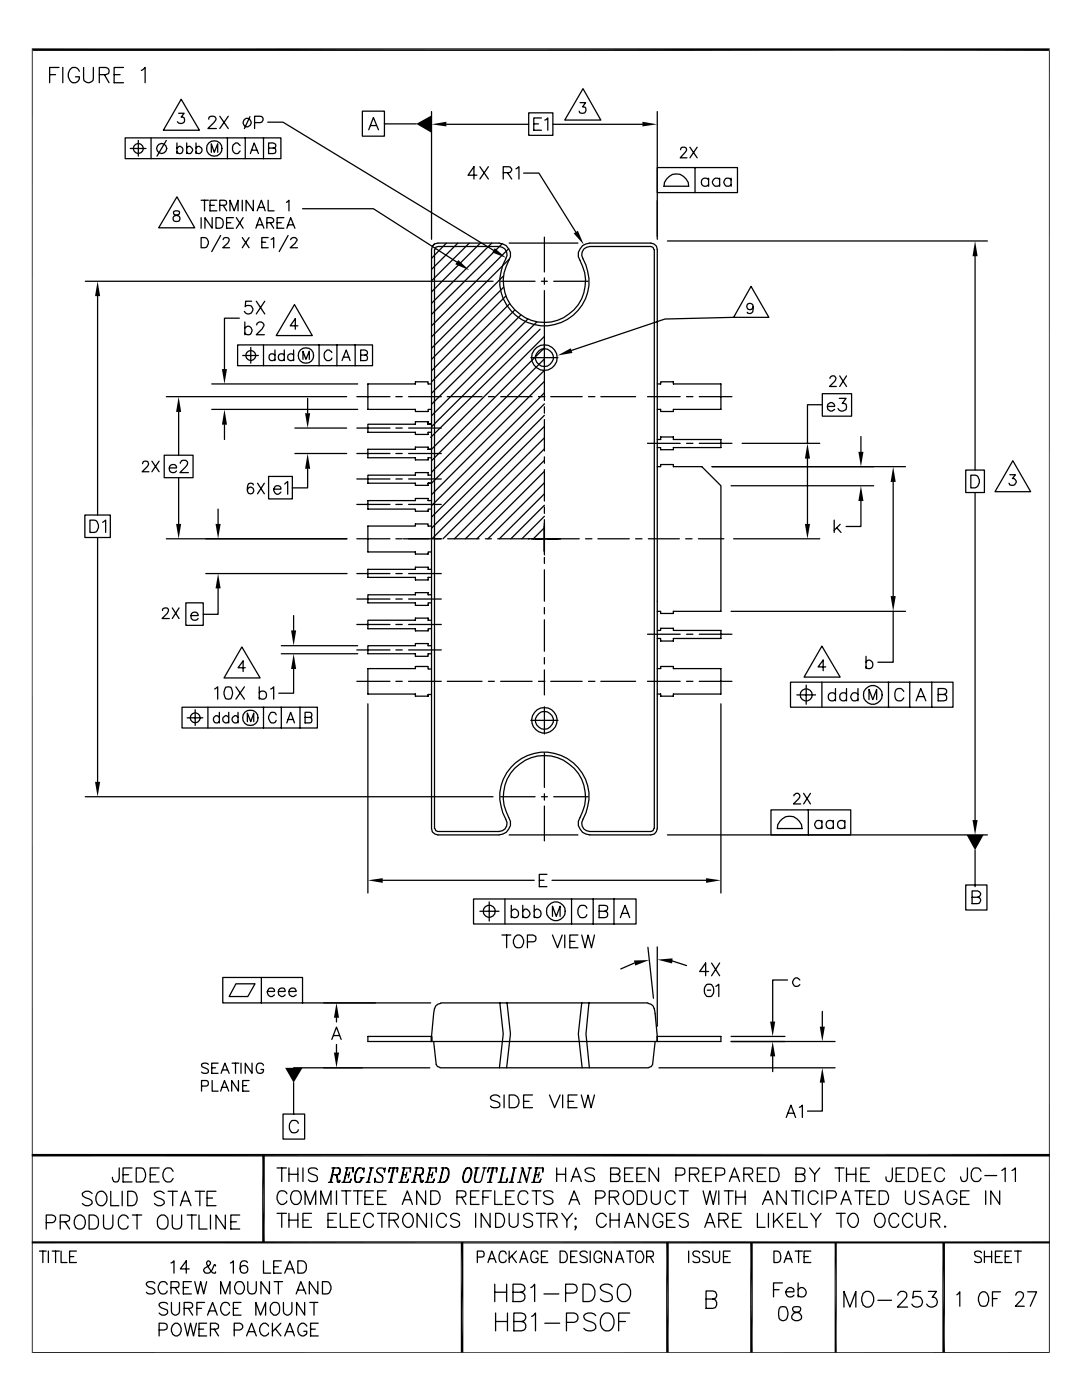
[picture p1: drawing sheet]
<svg xmlns="http://www.w3.org/2000/svg" width="216mm" height="279mm" viewBox="0 0 216 279" stroke-linecap="round" stroke-linejoin="round" font-family="sans-serif">
<g fill="none" stroke="#000" stroke-width=".25">
<path d="M9.9 14.9h1.2M11.8 13.5h-1.9v3M12.5 13.5v3M15.8 14.2a1.05 1.05 0 0 0-1-.8 1.05 1.05 0 0 0-1 .8 1.79 1.79 0 0 0 .7 2.3 1.07 1.07 0 0 0 1.3-1.2h-.7M16.7 13.5v2.2a.98 .98 0 0 0 1 .8 .98 .98 0 0 0 .9-.8v-2.2M19.8 14.9h1.3l.4-.2a.7 .7 0 0 0 0-1.1l-.4-.1h-1.3v3M20.8 14.9l1 1.6M22.8 14.9h1.2M24.6 13.5h-1.8v3h1.8M28.2 14.1l.8-.6v3M36.2 19.8l3.6 6.2h-7.2zM116.3 17.7l3.6 6.3h-7.2z"/>
<path d="M25 27.5h31v4.2h-31zM26 29.6h3.1M27.6 28v3.2M30.1 27.5v4.2M33.2 28l-1.9 3.2M35.3 39.3l3.6 6.2h-7.2zM35.3 29.5a.66 .66 0 0 1 1-.1 .66 .66 0 0 1 0 1 .66 .66 0 0 1-1-.1M35.3 28.5v2.1M35.6 22.6h1.1l-.5 .8a.67 .67 0 0 1 .6 .8 .67 .67 0 0 1-.9 .4l-.5-.3M37.3 29.5l.3-.3a.85 .85 0 0 1 .8 .9l-.5 .5h-.5l-.1-.3M37.3 28.5v2.1M39.1 29.5l.2-.1a.66 .66 0 0 1 .9 .2 .66 .66 0 0 1-.2 .9 .66 .66 0 0 1-.9-.2"/>
<path d="M39.1 28.5v2.1M40.1 40h1.5M40.8 40v2.1M41.7 23.8v-.4a.89 .89 0 0 1 1.4 .2v.3l-.4 .6-1.2 1.2h1.7M42.2 30.4v-1.7l.6 1.7 .6-1.7v1.7M43.3 40h-1.4v2.1h1.4M43.9 23.2l1.7 2.5M45.4 27.5v4.2M45.6 23.2l-1.7 2.5M47.9 29l-.5-.5a1.1 1.1 0 0 0-1 .8 1.1 1.1 0 0 0 .4 1.3h.2a.77 .77 0 0 0 .9-.5M48.3 40v2.1M48.9 27.5v4.2"/>
<path d="M49.9 23.3l-1.1 2.4M50 30.6l.7-2.1 .9 2.1M50.3 30h.9M50.5 40v2.1l-1.4-2.1v2.1M50.8 24.5h1.1a.64 .64 0 0 0 .6-.7 .64 .64 0 0 0-.6-.6h-1.1v2.5M52.6 27.5v4.2M53.4 24.4h3.1l42 25.6M53.5 40v2.1h1.2M53.6 29.5h1.3l.1-.5-.5-.5h-.9v2.1h.9l.4-.1v-.8l-.4-.2M72.3 22.2h4.4v5h-4.4zM73.6 25.9l.9-2.4 1 2.4M73.9 25.1h1.2"/>
<path d="M76.7 24.7h6.4M86.1 22.3v25.5M89.1 24.8h16.4M95.2 35h-1.8l1.2-1.7v2.4M95.8 33.3l1.7 2.4M97.5 33.3l-1.7 2.4M100.4 34.5h1.1a.59 .59 0 0 0 .6-.6 .59 .59 0 0 0-.6-.6h-1.1v2.4M101.3 34.5l.8 1.2M103 33.7l.5-.4v2.4M104.5 34.5h3l7.4 11.8M105.5 22.5h4.8v4.5h-4.8zM106.5 24.7h.9"/>
<path d="M108 23.5h-1.5v2.5h1.5M108.7 24l.6-.5v2.5M110.3 24.8h17.9M115.7 20.5h1.1l-.6 .8a.67 .67 0 0 1 .7 .8 .67 .67 0 0 1-.9 .5l-.3-.1-.1-.3M131.1 22.3v25.5M131.1 33.4h16.1v5h-16.1zM132.4 37.2h5a2.46 2.46 0 0 0-2.4-2.5 2.46 2.46 0 0 0-2.5 2.5M135.8 29.9l.2-.4 .6-.1a.47 .47 0 0 1 .4 .3 .47 .47 0 0 1-.1 .4l-1.2 1.4h1.4M137.7 29.4l1.4 2.1M138.7 33.4v5M139.1 29.4l-1.4 2.1M141.4 35.9a.8 .8 0 0 0-1.2-.1 .8 .8 0 0 0 0 1.2 .8 .8 0 0 0 1.2-.2"/>
<path d="M141.4 35.6v1.6M143.6 35.9a.8 .8 0 0 0-1.2-.1 .8 .8 0 0 0 0 1.2 .8 .8 0 0 0 1.2-.2M143.6 35.6v1.6M145.9 35.9a.8 .8 0 0 0-1.2-.1 .8 .8 0 0 0 0 1.2 .8 .8 0 0 0 1.2-.2M145.9 35.6v1.6M17 56.1h81.4M19.5 59.1v43.7M34.7 42.2v.6l.6 .2a.6 .6 0 0 1 .6 .8 .7 .7 0 0 1-.8 .4 .7 .7 0 0 1-.6-.8l.3-.3 .9-.3 .1-.5a.9 .9 0 0 0-1.1-.1zM40.1 47.4h.7a1.05 1.05 0 0 1 .8 1 1.05 1.05 0 0 1-.8 1h-.7zM40.1 43.4v2.2M41.9 41h.9M42.3 43.4v2.2l-1.4-2.2v2.2"/>
<path d="M43.1 43.4h.8a1.2 1.2 0 0 1 .2 2.1l-1 .1zM43.9 41l1.1-.1 .2-.3-.1-.5-.4-.1h-.8v2.1M44 47l-1.8 3.2M44.5 47.8a.6 .6 0 0 1 .7-.4 .6 .6 0 0 1 .5 .6l-.2 .5-1.1 .9h1.4M44.5 41l.7 1.1M45.2 44.4h.9M45.9 42.1v-2.1l.8 2.1 .8-2.1v2.1M46.6 43.4h-1.4v2.2h1.4M47.2 43.4l1.3 2.2M48.3 47.4l1.4 2M48.5 43.4l-1.3 2.2M49.7 47.4l-1.4 2"/>
<path d="M51.1 45.6l.7-2.2 .9 2.2M51.3 42.1l.9-2.1 .7 2.1M51.3 44.9h1M51.6 41.4h1.1M52.2 48.3h.8M53.3 44.4h1.1l.2-.3-.1-.4-.4-.3h-.8v2.2M53.5 47.4h-1.3v2h1.3M53.9 44.4l.7 1.2M54.1 47.8l.5-.4v2M55.3 44.4h.8M56.6 43.4h-1.3v2.2h1.3M57.1 40.4l.6-.4v2.1"/>
<path d="M57.2 45.6l.8-2.2 .8 2.2M57.5 44.9h1M57.5 47l-1.8 3.2M58 47.8a.73 .73 0 0 1 1.3 0 3 3 0 0 1-1.4 1.6h1.5M60.4 41.7h14.1l16.7 10.6M86.7 48.7l.7-.2h12.2a2.33 2.33 0 0 1 1.9 3.5 8.2 8.2 0 0 0 7.1 12.3 8.2 8.2 0 0 0 7.1-12.3 2.33 2.33 0 0 1 2-3.5h12.2l.6 .2 .5 .4 .1 .7v115.6l-.1 .5-.4 .6-.7 .1h-12.2a2.33 2.33 0 0 1-2-3.4 8.2 8.2 0 0 0-7.1-12.4 8.2 8.2 0 0 0-7.1 12.4 2.33 2.33 0 0 1-1.9 3.4h-12.2l-.6-.1-.5-.5-.2-.6v-115.6l.2-.6zM86.7 48.7l-.4 .4M86.7 49.8v115.6M86.8 49.8l.2-.4 .4-.2h12.2a1.59 1.59 0 0 1 1.3 2.4 8.9 8.9 0 0 0 7.7 13.4 8.9 8.9 0 0 0 7.7-13.4 1.6 1.6 0 0 1 1.4-2.4h12.2l.4 .2 .2 .4M89.1 48.5l-3 3.1M91.4 48.5l-5.3 5.3M93.6 48.5l-7.5 7.5"/>
<path d="M95.8 48.5l-9.7 9.8M98.1 48.5l-12 12M99.9 56.1h6.9M100.2 48.6l-14.1 14.1M100.4 55.1l-14.3 14.4M100.5 57.3l-14.4 14.4M100.9 59.1l-14.8 14.9M101.5 49.6l-15.4 15.4M101.6 48.5h13.7M101.7 51.6l-15.6 15.6M108 56.1h1.2M108.6 47.3v7"/>
<path d="M108.6 55.5v1.2M108.6 58v6.9M110.5 56.1h6.8M130.6 49.8v115.6M133.2 48.1h63.8M149.9 57.2l3.5 6.1h-7zM194.6 51.1v42.7M33.2 79.2h36M42.2 76.6h29.2M47.4 68.8h26.9v4.2h-26.9zM47.8 63.5h-3v10.2M48.4 71h3.2"/>
<path d="M48.9 65.4l.5-.3a.84 .84 0 0 1 .9 1 .84 .84 0 0 1-1.2 .6l-.2-.2M48.9 64.3v2.5M50 69.3v3.2M50.2 60.1h-1.2l-.1 1.1a.88 .88 0 0 1 1.4 .1 .88 .88 0 0 1-.3 1.3 .88 .88 0 0 1-1.2-.5M51.1 60.1l1.7 2.6M51.2 64.9a.72 .72 0 0 1 .8-.7 .72 .72 0 0 1 .7 .8l-.4 .6-1.2 1.2h1.6M52.6 68.8v4.2M52.8 60.1l-1.7 2.6M54.9 70.9a.67 .67 0 0 0-1-.1 .67 .67 0 0 0 0 1 .67 .67 0 0 0 1-.1M54.9 69.8v2.2M56.7 70.9a.67 .67 0 0 0-1-.1 .67 .67 0 0 0 0 1 .67 .67 0 0 0 1-.1M56.7 69.8v2.2"/>
<path d="M58.6 70.9a.67 .67 0 0 0-1-.1 .67 .67 0 0 0 0 1 .67 .67 0 0 0 1-.1M58.6 69.8v2.2M58.8 60.8l3.5 6.2h-7.2zM59.4 65h-1.5l1-1.4v2.1M60.5 71.7v-1.6l.5 1.6 .7-1.6v1.6M61.4 79.5v3M63.7 68.8v4.2M66.2 70.4l-.5-.6h-.4a1.24 1.24 0 0 0-.2 2.1 .74 .74 0 0 0 1.1-.4M67.2 68.8v4.2M68.2 72l.9-2.2 .7 2.2M68.6 71.3h1M70.9 68.8v4.2"/>
<path d="M71.2 79.2h6.6M72 70.9l1.2-.1 .1-.4-.1-.4-.4-.2h-.8v2.2l1.2-.1a.6 .6 0 0 0 .1-.6 .6 .6 0 0 0-.5-.4M79 79.2h1.3M81.5 79.2h6.6M86.1 76.6h-.7v-.4h-2.5v.4h-9.5v5.1h9.5v.4h2.5v-.4h.7M89.2 79.2h7M97.5 79.2h1.1M99.9 79.2h6.3M101.7 60.6l-15.6 15.6M102.7 61.9l-16.6 16.6M103.9 62.9l-17.8 17.8M105.3 63.7l-19.2 19.3"/>
<path d="M105.9 71.4h5.4M107.1 64.3l-21 20.9M107.4 79.2h1.3M107.8 65.7l-21.9 21.6M108.6 73.9l-22.5 22.5h-.7v.5h-2.5v-.5h-9.5v-1.6h9.5v-.5h2.5v.5M108.6 67.1l-22.5 22.6h-.7v-.5h-2.5v.5h-9.5v1.7h9.5v.4h2.5v-.4M108.6 69.4l-22.5 22.5M108.6 71.6l-22.5 22.6M108.6 76.1l-22.5 22.6M108.6 78.4l-22.5 22.5M108.6 65v14.9M109.9 79.2h6.3"/>
<path d="M117.4 79.2h1.3M119.9 79.2h6.9M129.2 79.2h6.5M131.1 76.6h.7v-.4h2.6v.4h9.4v5.1h-9.4v.4h-2.6v-.4h-.7M137 79.2h1.3M139.5 79.2h6.5M146.4 63.3l-13.7 .4-18.7 6.2M150.3 61.2a.64 .64 0 0 1-.9 .5 .64 .64 0 0 1-.2-1 .64 .64 0 0 1 1 .1 1.76 1.76 0 0 1-.3 1.7 .64 .64 0 0 1-.8-.2M164.1 78.6h5.8v4.5h-5.8zM165.6 75.5l.4-.5h.5l.2 .3a.66 .66 0 0 1-.2 .8l-1 1h1.4M167.5 79.5h1.3l-.7 1 .6 .1a.87 .87 0 0 1-.2 1.3 .87 .87 0 0 1-1.3-.4M167.6 75l1.3 2.1"/>
<path d="M168.9 75l-1.3 2.1M28.4 92.5a.62 .62 0 0 1 .6-.5 .62 .62 0 0 1 .6 .5l-.2 .6-1 1h1.3M30.3 92l1.4 2.1M31.7 92l-1.4 2.1M32.8 90.8h5.7v4.5h-5.7zM33.8 93.4h1.4a.77 .77 0 0 0-1.1-.6 .77 .77 0 0 0-.2 1.2 .82 .82 0 0 0 1.3 0M35.6 82.2v8.6M35.6 95.3v9.3M36 92.5l.2-.6h.8a.62 .62 0 0 1 .3 .9l-1.4 1.5h1.7M42.2 81.7h29.2M44.8 84.8v2.9M50.5 96.8a.65 .65 0 0 0-.9-.3 1.97 1.97 0 0 0 0 2 .66 .66 0 0 0 .9-.2 .66 .66 0 0 0-.1-.9 .66 .66 0 0 0-1 .1v.4"/>
<path d="M51.4 96.4l1.3 2.2M52.7 96.4l-1.3 2.2M53.6 95.1h4.7v4.5h-4.7zM54.6 97.6h1.4a.75 .75 0 0 0-1-.6 .75 .75 0 0 0-.2 1.2 .67 .67 0 0 0 .6 .5 .67 .67 0 0 0 .6-.5M56.8 96.6l.6-.5v2.5M58.8 85.4h10.4M58.8 90.5h10.4M61.4 93.6v3.8h-3.1M71.2 85.4h6.6M71.2 90.5h6.6M71.2 95.6h6.6M79 85.4h1.3"/>
<path d="M79 90.5h1.3M79 95.6h1.3M81.5 85.4h6.6M81.5 90.5h6.6M81.5 95.6h6.6M85.4 94.8h.7zM85.4 91.4h.7zM85.4 84.7h.7zM85.4 84.7v-.5h-2.5v.5h-9.5v1.6h9.5v.4h2.5v-.4h.7M86.1 99.9h-.7v-.4h-2.5v.4h-9.5v1.7h9.5v.4h2.5v-.4h.7M108.6 80.6l-22.5 22.6M108.6 82.9l-22.5 22.5"/>
<path d="M108.6 85.1l-22.4 22.4M108.6 87.4l-20.2 20.1M108.6 89.6l-17.9 17.9M108.6 91.9l-15.7 15.6M108.6 94.1l-13.4 13.4M108.6 96.4l-11.2 11.1M108.6 98.6l-8.9 8.9M108.6 81.2v1.3M108.6 83.7v6.3M108.6 91.2v1.3M108.6 93.7v6.3M129.2 88.5h6.5"/>
<path d="M131.1 93.1h.7v-.4h2.6v.4h5.6l3.8 3.8v25.1h-9.4v.4h-2.6v-.4h-.7M131.1 87.7h.7v-.5h2.6v.5h9.4v1.6h-9.4v.4h-2.6v-.4h-.7M137 88.5h1.3M139.5 88.5h6.5M142.1 93.1h38.6M145.9 96.9h28.4M148.1 88.5h15.5M161.1 91.5v13.1M164.1 80.8h-3v7.7M165.1 81.1h1.4v-.2a.82 .82 0 0 0-.8-.6 1.01 1.01 0 0 0-.5 1.4l.5 .3h.3l.5-.3M171.8 100v5.1h-3M171.8 87.1v3.1"/>
<path d="M178.2 96.2v22.8M192.7 93.8h3.7v4.5h-3.7zM193.7 94.8h.9a1.35 1.35 0 0 1 .9 1.3 1.35 1.35 0 0 1-.9 1.3h-.9zM194.6 98.3v65.4M201.5 94.7h1.1l-.6 .8a.72 .72 0 0 1 .8 .8l-.4 .5a.78 .78 0 0 1-1.1-.4M202.1 91.9l3.6 6.2h-7.2zM16.9 102.8h5.1v4.5h-5.1zM17.9 103.8h.9a1.3 1.3 0 0 1 .9 1.2 1.3 1.3 0 0 1-.9 1.3h-.9zM19.5 107.3v48.7M20.5 104.2l.6-.4v2.5M33.2 107.5h36.1M41.1 114.5h28.2"/>
<path d="M43.5 117.4v5.2h-2.9M43.5 101.6v3M71.2 107.5h6.6M71.2 114.5h6.6M71.2 100.7h6.6M71.2 119.5h6.6M79 107.5h1.3M79 114.5h1.3M79 100.7h1.3M79 119.5h1.3M80.5 107.5h7.6M81.5 114.5h6.6"/>
<path d="M81.5 100.7h6.6M81.5 119.5h6.6M86.1 105h-.7v-.4h-2.5v.4h-9.5v5.2h9.5v.4h2.5v-.4h.7M86.1 118.7h-.7v-.4h-2.5v.4h-9.5v1.6h9.5v.5h2.5v-.5h.7M86.1 113.6h-.7v-.4h-2.5v.4h-9.5v1.6h9.5v.5h2.5v-.5h.7M89.3 107.5h6.3M96.9 107.5h1.1M99.3 107.5h16.3M108.6 104.4v6.3zM108.6 100.8l-6.7 6.7M108.6 103l-4.5 4.5M108.6 105.3l-2.2 2.2"/>
<path d="M108.6 101.2v1.2M108.6 103.7v6.5M108.6 111.3v1.1M108.6 113.7v6.3M116.8 107.5h1.3M119.3 107.5h6.3M126.8 107.5h1.3M129.4 107.5h6.2M136.8 107.5h1.3M139.4 107.5h5M146.4 107.5h17.2M166.5 103.8v2.5"/>
<path d="M167 105.3l.8 1M167.6 104.6l-1.1 1.2M32.4 121.8v-.1a.72 .72 0 0 1 1-.3l.2 .5-.2 .5-1.1 1h1.5M34.4 121.3l1.3 2.1M35.7 121.3l-1.3 2.1M37.1 120.3h3.5v4.5h-3.5zM38.1 122.9h1.4a.77 .77 0 0 0-1-.7 .77 .77 0 0 0-.3 1.2 .82 .82 0 0 0 1.3 0M42.8 137.5l.6-.4v2.4M45 137.2h1.1a2.04 2.04 0 0 1 0 2.2h-1.1a2.04 2.04 0 0 1 0-2.2zM47.1 137.1l1.7 2.4M48.3 129.1l3.6 6.2h-7.2zM48.8 137.1l-1.7 2.4"/>
<path d="M48.9 133.3h-1.4l1-1.4v2.1M51.7 138.3a.8 .8 0 0 1 1.2-.2 .8 .8 0 0 1 0 1.2 .8 .8 0 0 1-1.2-.1M51.7 137.1v2.4M54 137.5l.6-.4v2.4M56.1 128.9h15.3M56.1 130.5h15.3M58.6 133.5v4.8h-3M58.6 122.9v2.9M71.2 136h6.6M71.2 129.7h6.6M71.2 124.6h6.6M79 136h1.3"/>
<path d="M79 129.7h1.3M79 124.6h1.3M81.5 136h6.6M81.5 129.7h6.6M81.5 124.6h6.6M85.4 133.4v-.4h-2.5v.4h-9.5v5.1h9.5v.4h2.5v-.3h.7M85.4 133.5h.7M86.1 123.8h-.7v-.4h-2.5v.4h-9.5v1.7h9.5v.4h2.5v-.4h.7M86.1 128.9h-.7v-.5h-2.5v.5h-9.5v1.6h9.5v.5h2.5v-.5h.7M89.2 136h7M97.5 136h1.1M99.9 136h6.3"/>
<path d="M107.4 136h1.3M108.6 121.2v1.3M108.6 123.7v6.3M108.6 131.2v1.3M108.6 133.7v5M109.9 136h6.3M117.4 136h1.3M119.9 136h6.9M129.2 136h6.5M129.2 126.6h6.5M131.1 125.8h.7v-.4h2.6v.4h9.4v1.6h-9.4v.5h-2.6v-.5h-.7M131.1 133.4h.7v-.4h2.6v.4h9.4v5.1h-9.4v.4h-2.6v-.4h-.7"/>
<path d="M137 136h1.3M137 126.6h1.3M139.5 136h6.5M139.5 126.6h6.5M145.9 122h34.8M157.7 136.1h32.5v5h-32.5zM159 138.7h3.7M160.9 136.7v3.8M164 128.9l3.6 6.2h-7.2zM164 136.1v5M164.8 133.1h-1.6l1.1-1.4v2.2M166.7 138.6a.8 .8 0 0 0-1.2-.1 .8 .8 0 0 0 0 1.2 .8 .8 0 0 0 1.2-.2"/>
<path d="M166.7 137.4v2.5M168.9 138.6a.76 .76 0 0 0-1.1-.1 .76 .76 0 0 0 0 1.1 .76 .76 0 0 0 1.1-.1M168.9 137.4v2.5M171.2 138.6a.8 .8 0 0 0-1.2-.1 .8 .8 0 0 0 0 1.2 .8 .8 0 0 0 1.2-.2M171.2 137.4v2.5M172.8 132.2a.74 .74 0 0 1 1-.4 .74 .74 0 0 1 .4 1 .73 .73 0 0 1-.6 .6 .73 .73 0 0 1-.8-.3M172.8 131v2.4M173.4 139.6v-2l.8 2 .7-2v2M177.3 136.1v5M178.2 122v10.2h-3M180.3 138a.91 .91 0 0 0-1-.6 .91 .91 0 0 0-.7 .9 1.08 1.08 0 0 0 .1 1.2 1.08 1.08 0 0 0 1 .4l.6-.6M181.5 136.1v5"/>
<path d="M182.8 139.9l.9-2.5 1 2.5M183.1 139h1.2M185.9 136.1v5M187.2 138.6h1.1l.5-.3a.59 .59 0 0 0 0-.6 .59 .59 0 0 0-.5-.3h-1.1v2.5h1.1l.5-.2a.74 .74 0 0 0-.2-1l-.3-.1M17 159h81.4M36.3 141.1h27v4.2h-27zM37.3 143.3h3.2M38.9 141.6v3.2M41.5 141.1v4.2M43.8 143.2a.69 .69 0 0 0-1.2 .1 .69 .69 0 0 0 .7 1l.5-.4M43.8 142.2v2.1M45.6 143.2l-.1-.2a.66 .66 0 0 0-.9 .2 .66 .66 0 0 0 .1 .9 .66 .66 0 0 0 .9-.2"/>
<path d="M45.6 142.2v2.1M47.5 143.2l-.3-.4a.72 .72 0 0 0-.9 .8 .72 .72 0 0 0 1 .6l.2-.3M47.5 142.2v2.1M49.4 144v-1.7l.6 1.7 .6-1.7v1.7M52.6 141.1v4.2M55.1 142.7l-.1-.2a.72 .72 0 0 0-1-.3 1.25 1.25 0 0 0 .2 2.1l.7-.1 .2-.4M56.1 141.1v4.2M57.2 144.3l.8-2.1 .8 2.1M57.5 143.6h1M59.9 141.1v4.2M60.9 143.2h.9a.46 .46 0 0 0 .4-.6l-.1-.4h-.3h-.9v2.1h.9a.56 .56 0 0 0 .4-.6 .56 .56 0 0 0-.4-.5M73.4 140.5v37.7"/>
<path d="M99.9 159h6.9M105.9 143.8h5.4M108 159h1.2M108.6 141.1v5.4M108.6 150.3v6.8M108.6 158.4v1.3M110.5 159h6.8M143.8 140.5v37.7M158.4 158.8l.4-.5h.5l.2 .3a.64 .64 0 0 1-.2 .8l-1 1h1.5M160.4 158.3l1.3 2.1M161.7 158.3l-1.3 2.1M76.4 175.7h30.2"/>
<path d="M86.8 165.4l.2 .4 .4 .1h12.2a1.59 1.59 0 0 0 1.3-2.4 8.9 8.9 0 0 1 7.7-13.4 8.9 8.9 0 0 1 7.7 13.4 1.6 1.6 0 0 0 1.4 2.4h12.2l.4-.1 .2-.4M94.5 179.4h32.4v5h-32.4zM100.8 179.4v5M101.6 166.6h13.7M107.6 175.7h.9M108.6 160.9v6.9M109.1 174.5h-1.5v2.5h1.5M110.2 175.7h30.7M114 179.4v5M118.4 179.4v5M122.5 179.4v5M133.2 166.6h63.8"/>
<path d="M153.8 161.6h16v5h-16zM160 165.4a2.46 2.46 0 0 0-2.4-2.5 2.46 2.46 0 0 0-2.5 2.5h5M161.3 161.6v5M164 164.1a.8 .8 0 0 0-1.2-.1 .8 .8 0 0 0 0 1.1 .8 .8 0 0 0 1.2-.1M164 163.7v1.7M166.3 164.1a.8 .8 0 0 0-1.2-.1 .8 .8 0 0 0 0 1.1 .8 .8 0 0 0 1.2-.1M166.3 163.7v1.7M168.6 164.1a.8 .8 0 0 0-1.2-.1 .8 .8 0 0 0 0 1.1 .8 .8 0 0 0 1.2-.1M168.6 163.7v1.7M192.7 176.6h4.2v5h-4.2zM194 179.1h1.1a.74 .74 0 0 0 .6-.8l-.6-.5h-1.1v2.5h1.1a.64 .64 0 0 0 .6-.6 .64 .64 0 0 0-.6-.6M194.6 169.7v7.3"/>
<path d="M44.4 195.1h16v5.1h-16zM47.1 196.3h3.8l-1.5 2.6h-3.7zM52.2 195.1v5.1M53.3 197.9h1.5a.6 .6 0 0 0-.4-.7 .86 .86 0 0 0-1.1 .8 .86 .86 0 0 0 1.1 .9l.4-.4M55.5 197.9h1.4a.6 .6 0 0 0-.8-.7 .87 .87 0 0 0-.5 1.3l.5 .4h.4l.4-.4M57.7 197.9h1.4a.74 .74 0 0 0-.9-.7 .74 .74 0 0 0-.5 .9v.4l.6 .4h.3l.5-.4M95.8 181.9h3.8M97.6 180v3.8M100.2 186.6h1.7M101.1 186.6v2.5M102 181.9a.82 .82 0 0 1 1.5 .1 .82 .82 0 0 1-1 1.1l-.5-.3M102 180.7v2.4"/>
<path d="M102.7 187l.5-.4a1.24 1.24 0 0 1 1.2 .6 1.24 1.24 0 0 1-.1 1.4 .96 .96 0 0 1-1.1 .6 .96 .96 0 0 1-.8-1v-.6zM104.3 181.9l.4-.5a.97 .97 0 0 1 1 1.1 .78 .78 0 0 1-.6 .6 .78 .78 0 0 1-.8-.3M104.3 180.7v2.4M105.2 188h1.1a.68 .68 0 0 0 .6-.4 .68 .68 0 0 0-.1-.7l-.5-.3h-1.1v2.5M106.6 181.9a.74 .74 0 0 1 1-.4 .74 .74 0 0 1 .3 1 .73 .73 0 0 1-.5 .6 .73 .73 0 0 1-.8-.3M106.6 180.7v2.4M110.2 186.6l1.1 2.5 .9-2.5M110.2 182.9v-2.1l.8 2.1 .8-2.1v2.1M112.7 186.6v2.5M113.7 187.9h1M115.3 186.6h-1.6v2.5h1.6M116.1 186.6l.7 2.5 .5-2.5 .7 2.5 .6-2.5"/>
<path d="M117.1 181.3l-.1-.3a1.01 1.01 0 0 0-1.3-.2 1.5 1.5 0 0 0 .3 2.3l.8-.1 .3-.5M119.5 181.9h1.1l.6-.3a.59 .59 0 0 0 0-.6 .59 .59 0 0 0-.6-.3h-1.1v2.4h1.1l.6-.2v-.8l-.6-.2M123.8 183.1l.9-2.4 .9 2.4M124.1 182.3h1.2M126.6 192.2l-2.7 1.2M129.3 189.1l1.1 10.1M131.1 189v15.8M134.1 191.8l2.9 .9M141 196.5l.7-.1a1.42 1.42 0 0 1 0 2.5h-.5a1.5 1.5 0 0 1-.2-2.4zM141.1 197.6h.7M141.4 193.9h-1.8l1.2-1.7v2.5M142 192.2l1.6 2.5"/>
<path d="M142.8 196.8l.6-.4v2.5M143.6 192.2l-1.6 2.5M157.1 195.6h-2.9v8.3M159.6 195.6a.83 .83 0 0 0-1.3-.1 .83 .83 0 0 0 .2 1.3 .85 .85 0 0 0 1.1-.3M40.2 216.7h.9a.56 .56 0 0 0 .5-.5 .56 .56 0 0 0-.5-.6h-.9v2.2M41.6 212.4a.82 .82 0 0 0-1.4 .2l.2 .3 1.1 .5 .1 .6a.94 .94 0 0 1-1.4 0M42.2 213.1h.8M42.3 215.6v2.2h1.2M43.5 212.2h-1.3v2h1.3M44 217.8l.8-2.2 .8 2.2M44.1 214.2l.8-2 .8 2M44.3 217h1"/>
<path d="M44.4 213.5h1M46.3 212.2h1.4M47 212.2v2M47.6 215.6v2.2l-1.4-2.2v2.2M48.1 212.2v2M48.4 216.7h.8M49.7 215.6h-1.3v2.2h1.3M50.3 212.2v2l-1.4-2v2M52.6 212.6a.75 .75 0 0 0-.9-.4 .75 .75 0 0 0-.6 .7l.2 1.1a.71 .71 0 0 0 .8 .2 .71 .71 0 0 0 .5-.8h-.5M58.6 216.1v6.2M58.6 213.1h27.2M60.4 200.2h25.5"/>
<path d="M66.2 207.4l.9-2.4 1 2.4M66.5 206.7h1.2M67.1 203.1v.9M67.1 208.4v1.7M86.5 207.9l.5 4.5 .3 .5 .5 .1M86.7 201.3l-.6 6.6v-1.1v1.1v-1.1h-12.7v1.1h70.4v-1.1h-12.7v1.1l-.5-6.6M87.8 213.1h41.7M88 200.2l-.6 .2-.4 .3-.3 .6M88 200.2h41.3M99.7 218.9a1.19 1.19 0 0 0-1.8 0 .57 .57 0 0 0 .5 .7l.8 .3a.6 .6 0 0 1 .5 .4 .6 .6 0 0 1-.2 .7 1.55 1.55 0 0 1-1.6-.3M99.7 200.2l.7 6.1-.7 6.8M100.6 218.5v2.6"/>
<path d="M101.2 200.2l.7 6.1-.8 6.8M101.6 218.5h1a1.32 1.32 0 0 1 1 1.3 1.32 1.32 0 0 1-1 1.3h-1zM104.5 219.8h1.1M106.3 218.5h-1.8v2.6h1.8M109.6 218.5l1.1 2.6 1.1-2.6M112.3 218.5v2.6M113.4 219.8h1.1M115.1 218.5h-1.7v2.6h1.7M116 218.5l.7 2.6 .6-2.6 .6 2.6 .7-2.6M116.1 200.2l-.7 6.1 .8 6.8M117.5 200.2l-.6 6.1 .7 6.8M129.3 200.2l.6 .2 .4 .3 .3 .6"/>
<path d="M130.7 207.9l-.5 4.5-.2 .5-.5 .1M131.5 213.1h35.1M145.9 206.8h10.7M145.9 207.9h20.7M154.2 210.8v3.1M164.1 216.1v5.6h-3M164.1 201.8v3.1M18.4 238.2a1.26 1.26 0 0 0-2 0 .76 .76 0 0 0 .6 .8 2.04 2.04 0 0 1 1.4 .8v.4a1.26 1.26 0 0 1-2 0M19.6 237.9a1.24 1.24 0 0 1 1.5 .2 1.24 1.24 0 0 1 .2 1.4l-.1 .4a.97 .97 0 0 1-1 .8 .97 .97 0 0 1-.9-.8 1.7 1.7 0 0 1 .3-2zM22.1 237.7v2.9h1.6M23.8 233.1v2.1l-.2 .4a.6 .6 0 0 1-1 0l-.2-.7M24.4 237.7v2.9"/>
<path d="M24.6 234.4h1.1M25.5 237.7h.9a1.55 1.55 0 0 1 1 1.5 1.55 1.55 0 0 1-1 1.4h-.9zM26.3 233.1h-1.7v2.8h1.7M27.2 233.1h.9a1.36 1.36 0 0 1 .9 1.8 1.21 1.21 0 0 1-.9 1h-.9zM30 234.4h1.1M31.7 233.1h-1.7v2.8h1.7M32.8 238.2a1.26 1.26 0 0 0-2 0 .76 .76 0 0 0 .6 .8 2.04 2.04 0 0 1 1.4 .8v.4a1.26 1.26 0 0 1-2 0M33.5 237.7h1.9M34.5 237.7v2.9M34.5 233.8a.97 .97 0 0 0-.9-.7 .97 .97 0 0 0-.9 .7 1.3 1.3 0 0 0-.1 1.5 1.3 1.3 0 0 0 1.5 .5l.4-.6M36.3 239.7h1.4M38.9 237.7h1.9"/>
<path d="M39.9 237.7v2.9M41.3 239.1h1.1M43.1 237.7h-1.8v2.9h1.8M55.3 233.1h1.8M56.2 233.1v2.7M56.5 222.3h4.3v5h-4.3zM57.2 238.3a1.01 1.01 0 0 0-1.1-.6 1.01 1.01 0 0 0-.8 1 1.28 1.28 0 0 0 1.3 1.7l.5-.5 .1-.2M57.7 233.1v2.7M57.7 234.4h1.7M58.3 238a1.04 1.04 0 0 1 1.6 0 1.64 1.64 0 0 1-.5 2.4h-.6a1.74 1.74 0 0 1-.5-2.4zM59.4 233.1v2.7M59.5 224.2l-.1-.3a1.01 1.01 0 0 0-1.2-.2 1.5 1.5 0 0 0 .2 2.4l.8-.1 .3-.5"/>
<path d="M60.5 233.1v2.7M63.3 233.4a1.24 1.24 0 0 0-1.7 0 .64 .64 0 0 0 .5 .9l1 .3a.7 .7 0 0 1 0 1.1 1.35 1.35 0 0 1-1.5-.2M65.5 236h.9M66.2 233.1l1.6 .1a.9 .9 0 0 1-.5 1.2h-.9M66.5 233.1l-.6 2.9M66.6 233.1l-.6 2.9M66.9 234.4l.3 .3 .1 1.2 .3 .1 .2-.5M67.1 237.7v2.7M67.2 234.7l.4 1.2 .2-.2M67.5 233.1l.1 .1a.82 .82 0 0 1-.3 1.2M68.2 237.7h1.8M68.2 236h1.6l.3-.7-.3 .7"/>
<path d="M68.9 233.1h1.6l-.1 .8v-.8M69 234.4h.7M69.1 237.7v2.7M69.3 233.1l-.7 2.9M69.3 233.1l-.6 2.9M69.8 233.9l-.3 1.1M70.5 237.7h1.8M71.4 237.7v2.7M71.8 233.1a2 2 0 0 0-.9 2.2l.1 .4 .3 .3M71.9 235h.7M72.2 235l-.4 .9-.3 .1M72.4 233.3h.2v-.2v.8v-.3a.69 .69 0 0 0-1.1-.4 2.78 2.78 0 0 0-.5 2.7 .93 .93 0 0 0 1.3-.9"/>
<path d="M72.8 238.9h1.1M73.1 236h.7M73.7 233.1h.8M74.1 233.1l-.7 2.9M74.2 233.1l-.7 2.9M74.5 237.7h-1.7v2.7h1.7M75.2 233.8l1 .8a.83 .83 0 0 1-.2 1.4 .83 .83 0 0 1-1.2-.9v.9l.1-.3M75.4 238.9h1M76.6 233.3l.3-.2-.2 .8a.64 .64 0 0 0-.5-.8l-.8 .1-.2 .3v.3l.1 .2 .9 .7 .2 .3M77 237.7h-1.6v2.7h1.6M77.6 236h.7M77.8 233.1l-.2 .8 .1-.8h1.7l-.2 .8v-.8"/>
<path d="M78.5 233.1l-.7 2.9M78.7 233.1l-.7 2.9M79.6 236h1.7l.2-.7-.3 .7M80.3 233.1h1.7l-.1 .8v-.8M80.4 234.4h.6M80.6 233.1l-.7 2.9M80.7 233.1l-.6 2.9M80.7 239.4h1.3M81.2 233.9l-.3 1.1M82.1 236h.9M82.8 233.1l1.6 .1a.9 .9 0 0 1-.5 1.2h-.9M83.1 233.1l-.6 2.9"/>
<path d="M83.2 233.1l-.6 2.9M83.5 234.4l.3 .3 .1 1.2 .3 .1 .2-.5M83.8 234.7l.4 1.2 .2-.2M84.1 233.1l.1 .1a.82 .82 0 0 1-.3 1.2M84.8 236h1.6l.3-.7-.3 .7M84.9 237.7v2.7l-1.8-2.7v2.7M85.5 233.1h1.6l-.1 .8v-.8M85.6 234.4h.7M85.9 233.1l-.7 2.9M85.9 237.7h1a1.21 1.21 0 0 1 .9 1.7 1.21 1.21 0 0 1-.9 1h-1zM85.9 233.1l-.6 2.9M86.4 233.9l-.3 1.1"/>
<path d="M88.1 233.1l1.2 .1a2.21 2.21 0 0 1-.5 2.7l-1.4 .1M88.4 233.1l-.7 2.9M88.5 233.1l-.7 2.9M89 233.1l.2 .1a2.21 2.21 0 0 1-.5 2.7l-.3 .1M91.2 238.9h1.2l.5-.2a.66 .66 0 0 0-.5-1h-1.2v2.7M92.1 238.9l.9 1.5M93.3 233.1l-.3 .1-.5 .7-.1 1a.8 .8 0 0 0 .4 1.1l.7-.1 .4-.8a1.99 1.99 0 0 0 0-1.9l-.6-.1a2.66 2.66 0 0 0-.8 2.6l.3 .3M93.6 233.1a1.84 1.84 0 0 1 .2 2l-.7 .9M93.9 238.9h1M94.7 233.1h.9M95.1 233.1a4.5 4.5 0 0 0-.4 2.8 .93 .93 0 0 0 1.5-.8l.5-2M95.2 233.1l-.5 2v.4l.4 .5"/>
<path d="M95.6 237.7h-1.7v2.7h1.7M96.4 233.1h.6M96.4 238.9h1.1M97.3 236h.8M97.6 233.1l-.3 .8 .2-.8h1.7l-.1 .8v-.8M98 237.7h-1.6v2.7M98.3 233.1l-.7 2.9M98.5 233.1l-.7 2.9M98.7 237.7v2.7h1.5M99.4 236h1.7l.2-.9-.3 .9M100.1 233.1h.7M100.4 233.1l-.7 2.9"/>
<path d="M100.5 233.1l-.6 2.9M100.9 238.9h1M101.6 236h.8M102.3 233.1h.7M102.6 237.7h-1.7v2.7h1.7M102.6 233.1l-.7 2.9M102.7 233.1l-.6 2.9M103.3 236h.7M104 233.1h.3M105.1 235.5l-.8-2.4-.7 2.9M105.3 238.3a1.02 1.02 0 0 0-1.1-.6 1.02 1.02 0 0 0-.8 1 1.19 1.19 0 0 0 .3 1.3 1.19 1.19 0 0 0 1.3 .2l.3-.5M105.4 233.1h.7"/>
<path d="M105.7 233.1l-.6 2.9-.8-2.5M106.1 236h1.6l.2-.7-.3 .7M106.2 237.7h1.7M106.8 233.1h1.6l-.1 .8v-.8M106.8 234.4h.7M107 233.1l-.6 2.9M107 237.7v2.7M107.2 233.1l-.7 2.9M107.6 233.9l-.2 1.1M110.3 238a1.38 1.38 0 0 0-1.8 0l.2 .7 1.1 .4a.66 .66 0 0 1 .3 1.1 1.21 1.21 0 0 1-1.6-.3M111.1 234.4h1.8M111.1 233.1v2.7"/>
<path d="M112.9 233.1v2.7M114 235.8l1-2.7 1 2.7M114 239.4h1.2M114.3 234.9h1.4M118.6 233.4a1.38 1.38 0 0 0-1.8 0 .76 .76 0 0 0 .5 .9l1.1 .3a.7 .7 0 0 1 0 1.1 1.55 1.55 0 0 1-1.6-.2M118.9 239.1h1.2a.72 .72 0 0 0 .6-.7 .72 .72 0 0 0-.6-.7h-1.2v2.7M121.6 238.9h1.2l.5-.2a.62 .62 0 0 0-.1-1h-1.6v2.7M121.8 234.4h1.2a.72 .72 0 0 0 .7-.8l-.3-.4-1.6-.1v2.7h1.2a.72 .72 0 0 0 .6-.4 .72 .72 0 0 0-.1-.8l-.5-.2M122.5 238.9l.9 1.5M124.6 238a1 1 0 0 1 1.2-.3 1 1 0 0 1 .6 1 1.28 1.28 0 0 1-1.3 1.7 1.57 1.57 0 0 1-.5-2.4zM124.6 234.4h1M126.3 233.1h-1.7v2.7h1.7"/>
<path d="M127.1 234.4h1M127.2 237.7h.9a1.21 1.21 0 0 1 .9 1.7 1.21 1.21 0 0 1-.9 1h-.9zM128.8 233.1h-1.7v2.7h1.7M130 237.7v1.9a.9 .9 0 0 0 .9 .8 .9 .9 0 0 0 .8-.8v-1.9M131.4 233.1v2.7l-1.9-2.7v2.7M134.7 238.3a1.02 1.02 0 0 0-1.1-.6 1.02 1.02 0 0 0-.8 1 1.19 1.19 0 0 0 .2 1.3 1.19 1.19 0 0 0 1.4 .2l.3-.5M134.9 234.5h1.2l.5-.2a.77 .77 0 0 0-.5-1.2h-1.2v2.7M135.6 237.7h1.7M136.4 237.7v2.7M137.6 234.4h1.2a.72 .72 0 0 0 .6-.8l-.2-.4-1.6-.1v2.7M138.5 234.4l.9 1.4M140.3 237.7l.7 2.7 .6-2.7 .7 2.7 .6-2.7"/>
<path d="M140.3 234.4h1.1M142 233.1h-1.7v2.7h1.7M142.8 234.5h1.1l.5-.1a.74 .74 0 0 0 0-1.2l-1.6-.1v2.7M143.4 237.7v2.7M144.5 237.7h1.8M145.4 237.7v2.7M145.5 235.8l1.1-2.7 1 2.7M146 234.9h1.2M146.8 238.9h1.9M146.8 237.7v2.7M148.4 234.4h1.2a.64 .64 0 0 0 .6-.7 .64 .64 0 0 0-.6-.6h-1.2v2.7M148.7 237.7v2.7"/>
<path d="M149.3 234.4l.9 1.4M151.1 234.4h1M152.6 239.4h1.2M152.8 233.1h-1.7v2.7h1.7M153.6 233.1l1.3 .1a1.76 1.76 0 0 1 0 2.5l-1.3 .1zM156.9 223l.9-2.4 .9 2.4M156.9 237.7v2.7l-1.9-2.7v2.7M157.2 222.2h1.2M157.9 237.7h1.8M158.8 234.4l1.6-.1a.7 .7 0 0 0 0-1.1l-1.6-.1v2.7l1.6-.1a.78 .78 0 0 0 0-1.2l-.5-.1M158.8 237.7v2.7M159.5 221l.6-.4v2.4"/>
<path d="M160.2 237.7v2.7M161.5 233.1l1.1 1.3 1-1.3M162.6 234.4v1.4M163.2 238.3a1.01 1.01 0 0 0-1.1-.6 1.01 1.01 0 0 0-.8 1 1.28 1.28 0 0 0 1.3 1.7l.6-.7M164 237.7v2.7M165 239.1h1.2a.77 .77 0 0 0 .7-.5 .77 .77 0 0 0-.3-.9h-1.6v2.7M166.6 233.1h1.8M167.5 233.1v2.7M168.1 239.4h1.4M168.9 233.1v2.7M168.9 234.4h1.9M170.6 237.7h1.9"/>
<path d="M170.8 233.1v2.7M171.5 237.7v2.7M171.8 234.4h1M173 238.9h1M173.5 233.1h-1.7v2.7h1.7M174.7 237.7h-1.7v2.7h1.7M175.4 237.7h1a1.21 1.21 0 0 1 .9 1.7 1.21 1.21 0 0 1-.9 1h-1zM178.1 233.1v2l-.2 .4a.6 .6 0 0 1-1 0l-.1-.6M178.8 234.4h1M180.5 233.1h-1.7v2.7h1.7M180.7 237.7v1.9a.9 .9 0 0 0 .9 .8 .9 .9 0 0 0 .9-.8v-1.9M181.3 233.1l1.3 .1a1.76 1.76 0 0 1 0 2.5l-1.3 .1z"/>
<path d="M184.1 234.4h1M185.3 238a1.38 1.38 0 0 0-1.8 0 .74 .74 0 0 0 .6 .8l.7 .3a.66 .66 0 0 1 .3 1.1 1.21 1.21 0 0 1-1.6-.3M185.8 233.1h-1.7v2.7h1.7M186.5 239.4h1.3M188.5 233.8a1 1 0 0 0-1.2-.7 1 1 0 0 0-.8 1 1.19 1.19 0 0 0 .2 1.3 1.19 1.19 0 0 0 1.3 .3l.5-.6M190.9 238.3a1.01 1.01 0 0 0-1.1-.6 1.01 1.01 0 0 0-.8 1 1.28 1.28 0 0 0 1.2 1.7 1.08 1.08 0 0 0 .7-1h-.7M191.7 238.9h1M193 233.1v2l-.1 .4a.63 .63 0 0 1-1 0l-.2-.6M193.4 237.7h-1.7v2.7h1.7M195.7 233.8a1 1 0 0 0-1.1-.7 1 1 0 0 0-.8 1 1.19 1.19 0 0 0 .2 1.3 1.19 1.19 0 0 0 1.3 .3l.4-.6M196.5 234.6h2.4M196.7 237.7v2.7"/>
<path d="M199.5 237.7v2.7l-1.8-2.7v2.7M199.9 233.6l.7-.5v2.7M201.9 233.6l.7-.5v2.7M7.9 249.7h1.3M8.6 249.7v2.3M9.2 244h1.2a.77 .77 0 0 0 .7-.5 .77 .77 0 0 0-.3-.8l-.4-.2h-1.2v2.8M9.7 249.7v2.3M10.4 249.7h1.5M11.1 249.7v2.3M12 243.8h1.2l.4-.1a.6 .6 0 0 0 0-1l-.4-.2h-1.2v2.8M12.2 249.7v2.3h1.2M13 243.8l.9 1.5"/>
<path d="M13.9 250.8h.8M15.1 242.9a1.08 1.08 0 0 1 1.2-.4 1.08 1.08 0 0 1 .7 1.1 1.22 1.22 0 0 1-.2 1.3 1.22 1.22 0 0 1-1.4 .3 1.69 1.69 0 0 1-.3-2.3zM15.2 249.7h-1.3v2.3h1.3M17.8 242.5h.9a1.62 1.62 0 0 1 .4 2.7l-1.3 .1zM20.7 242.5v2a.95 .95 0 0 0 .9 .8 .95 .95 0 0 0 .9-.8v-2M25.6 243.2a1 1 0 0 0-1.2-.7 1 1 0 0 0-.8 1.1 1.22 1.22 0 0 0 .3 1.3 1.22 1.22 0 0 0 1.3 .3l.4-.5M26.4 242.5h1.9M27.3 242.5v2.8M30.9 256.1a1.16 1.16 0 0 0-1.7 0v.3a1.25 1.25 0 0 0 1.2 .6 .6 .6 0 0 1 .5 .7 .6 .6 0 0 1-.6 .5l-.8-.1-.3-.2M31.7 242.9l.5-.4a1.31 1.31 0 0 1 1.3 1.8 1.06 1.06 0 0 1-1 1 1.06 1.06 0 0 1-1.1-1v-.7zM33.4 256.4a.83 .83 0 0 0-.8-.6 .83 .83 0 0 0-.9 .6 1.13 1.13 0 0 0 0 1.3 1.13 1.13 0 0 0 1.3 .4l.4-.5M34.1 252.1l.6-.5v2.5"/>
<path d="M34.1 257l1.5-.1a.83 .83 0 0 0 0-1l-1.5-.1v2.4M34.2 259.9v1.8a.81 .81 0 0 0 .8 .8 .81 .81 0 0 0 .8-.8v-1.8M34.4 242.5v2a.95 .95 0 0 0 .9 .8 .95 .95 0 0 0 .9-.8v-2M35 257l.7 1.2M36 240.6l1-2.9 1.1 2.9M36.6 257h1M37.3 242.5h1.9M37.8 253.2h-1.8l1.2-1.6v2.5M38.2 255.8h-1.6v2.4h1.6M38.3 242.5v2.8M38.9 255.8l.6 2.4 .5-2.4 .6 2.4 .6-2.4M39.7 242.5v2.8h1.6"/>
<path d="M40.8 259.9h-1.5v2.6M42 242.5v2.8M43 252.6l-.1-.2h-.1l-.2 .4a1.45 1.45 0 0 1-1.5 1.3l-.2-.1a.54 .54 0 0 1 0-.9l.8-.5a.52 .52 0 0 0 .1-.9l-.2-.1-.4 .4a3.3 3.3 0 0 0 1.5 2.1h.2l.1-.3M44 258.2v-2.4l1 2.4 .9-2.4v2.4M45 242.5v2.8l-1.9-2.8v2.8M46 252.1l.6-.5v2.5M46.1 243.8h1.1M47.1 256.1a.95 .95 0 0 1 1-.3 .95 .95 0 0 1 .7 .9 1.12 1.12 0 0 1-.3 1.2 1.12 1.12 0 0 1-1.2 .2 1.5 1.5 0 0 1-.2-2zM47.8 242.5h-1.7v2.8h1.7M48.1 259.9h-1.5v2.6h1.5M49.4 252a.78 .78 0 0 0-1.4 .1 2.09 2.09 0 0 0 .3 1.9 .77 .77 0 0 0 1.1-.3 .77 .77 0 0 0-.5-1.1 .77 .77 0 0 0-1 .6M49.4 255.8v1.8l.2 .3a.86 .86 0 0 0 .9 .3 .86 .86 0 0 0 .6-.6v-1.8"/>
<path d="M52.6 251.6v2.5h1.4M53.8 255.8v2.4l-1.7-2.4v2.4M54.6 252.8h.9M54.7 255.8h1.7M55.3 242.1h1.8M55.5 255.8v2.4M56.1 251.6h-1.5v2.5h1.5M56.2 242.1v2.8M56.6 259.9v1.8a.85 .85 0 0 0 .8 .8 .85 .85 0 0 0 .9-.8v-1.8M56.8 254.1l1-2.5 1 2.5M57.2 253.2h1.2M57.7 242.1v2.8"/>
<path d="M57.7 243.5h1.7M59.1 258.2l.9-2.4 1 2.4M59.4 251.6h.9a1.3 1.3 0 0 1 .9 1.3 1.3 1.3 0 0 1-.9 1.2h-.9zM59.4 242.1v2.8M59.4 257.5h1.2M60.5 243.5h1.1M60.8 259.9v2.6l-1.6-2.6v2.6M60.9 240.4v-2.7l1 2.7 1.1-2.7v2.7M61.8 259.9h1.6M62.1 242.1h-1.6v2.8h1.6M62.7 259.9v2.6M63.4 255.8v2.4l-1.7-2.4v2.4"/>
<path d="M64 240.4v-2.7l1 2.7 1-2.7v2.7M64.3 255.8h.9a1.3 1.3 0 0 1 .9 1.2 1.3 1.3 0 0 1-.9 1.2h-.9zM65.4 243.5h1.1M67.1 242.1h-1.7v2.8h1.7M67.9 242.1v2.8h1.5M70.1 243.5h1M71.8 242.1h-1.7v2.8h1.7M74.5 242.8l-.1-.2-.5-.5h-.6a1.63 1.63 0 0 0 0 2.8h.6l.5-.4 .1-.2M75.4 242.1h1.7M76.2 242.1v2.8M77.6 243.5h1.2l.4-.2 .3-.3-.2-.6-.5-.3h-1.2v2.8M78.6 243.5l.9 1.4"/>
<path d="M80.3 240.4l1-2.7 1 2.7M80.7 242.6l.5-.5a1.32 1.32 0 0 1 1.2 .8 1.32 1.32 0 0 1-.1 1.4 .87 .87 0 0 1-1.4 .5 1.51 1.51 0 0 1-.2-2.2zM85.1 242.1v2.8l-1.9-2.8v2.8M86.1 242.1v2.8M89.1 242.8a.91 .91 0 0 0-.9-.7 .91 .91 0 0 0-.9 .7 1.57 1.57 0 0 0 .7 2.1 .93 .93 0 0 0 1.1-.6M91.7 242.6a.97 .97 0 0 0-1-.5 .97 .97 0 0 0-.8 .7l.3 .4 1.4 .6 .1 .7a1.11 1.11 0 0 1-1.8 0M94.9 242.1v2.8M95.2 250.9l1.2-.1a.68 .68 0 0 0-.2-1.1h-1v2.3M97.4 252l.7-2.3 .9 2.3M97.6 251.2h1M97.8 242.1v2.8l-1.8-2.8v2.8M98.7 256.3v3.5"/>
<path d="M98.7 257.9h2.4M98.9 242.1a1.44 1.44 0 0 1 1.8 1.4 1.44 1.44 0 0 1-1.8 1.4zM101 250.3a.74 .74 0 0 0-.9-.6 .74 .74 0 0 0-.5 .9v.5a.74 .74 0 0 0 .5 .9 .74 .74 0 0 0 .9-.5M101.1 256.3v3.5M101.6 242.1v2a.89 .89 0 0 0 .9 .8 .89 .89 0 0 0 .9-.8v-2M101.6 249.7v2.3M102.1 250.7l.9 1.3M102.4 257.9h1.5l.5-.2a.73 .73 0 0 0 0-1.2l-.5-.2h-1.5v3.5h1.5a.93 .93 0 0 0 .9-1 .93 .93 0 0 0-.9-.9M103 249.7l-1.4 1.5M103.7 252l.8-2.3 .8 2.3M104.1 251.2h.9M105.9 257l.8-.7v3.5"/>
<path d="M106.3 242.6a.97 .97 0 0 0-1-.5 .97 .97 0 0 0-.8 .7l.2 .4 1.5 .6 .1 .7a1.11 1.11 0 0 1-1.8 0M107 242.1h1.9M107.4 250.3a.74 .74 0 0 0-.9-.6 .74 .74 0 0 0-.6 .9 1.17 1.17 0 0 0 .6 1.4h.4a.67 .67 0 0 0 .5-.9h-.5M107.9 242.1v2.8M108 250.8h.8M108.5 258.2h3M109.3 249.7h-1.3v2.3h1.3M109.4 243.5h1.2l.5-.3v-.8l-.5-.3h-1.2v2.8M110.3 243.5l.9 1.4M111.8 249.7h.6a1.26 1.26 0 0 1 .7 1.8l-.3 .4-1 .1zM112.1 242.1l1 1.4 1.1-1.4M112.9 258.1h1.5l.5-.2 .2-.5v-.4l-.2-.5-.5-.2h-1.5v3.5"/>
<path d="M113.1 243.5v1.4M113.5 240.4l1.1-2.7 1.1 2.7M113.9 250.8h.7M114.8 243.1l.2 .1-.2 .1zM114.8 244.9v-.2l.2 .1v.2l-.3 .4M115.1 249.7h-1.2v2.3h1.2M116.3 256.3h1.2a1.83 1.83 0 0 1 1.3 1.7 1.83 1.83 0 0 1-1.3 1.8h-1.2zM117.2 250a.78 .78 0 0 0-.8-.4 .78 .78 0 0 0-.7 .7l.5 .4a1.25 1.25 0 0 1 1 .7v.3a1.08 1.08 0 0 1-1.5 0M117.8 249.7v2.3M120.1 250.3a.73 .73 0 0 0-1.1-.5 1.39 1.39 0 0 0 .1 2.2 .74 .74 0 0 0 1-.9h-.6M121 242.8a1 1 0 0 0-1.2-.7 1 1 0 0 0-.8 1.1 1.28 1.28 0 0 0 1.3 1.7l.7-.6M121.8 243.5h1.7"/>
<path d="M121.8 242.1v2.8M122 249.7v2.3l-1.4-2.3v2.3M122.2 256.8a1.56 1.56 0 0 0-2.4 0 .89 .89 0 0 0 .7 .9l1 .4a.87 .87 0 0 1 .6 .6 .87 .87 0 0 1-.3 .9 1.63 1.63 0 0 1-2-.4M122.9 252l.7-2.3 .9 2.3M123.1 251.2h1M123.4 256.8a1.31 1.31 0 0 1 1.5-.5 1.31 1.31 0 0 1 .9 1.3 1.64 1.64 0 0 1-1.7 2.2 2 2 0 0 1-.7-3zM123.5 242.1v2.8M124.6 244.9l1-2.8 1.1 2.8M125 244h1.3M125.1 249.7h1.3M125.7 249.7v2.3M127 250a.72 .72 0 0 1 1-.2 1.39 1.39 0 0 1-.2 2.2 .83 .83 0 0 1-1-.9z"/>
<path d="M129 250.8l1.2-.1a.6 .6 0 0 0 .2-.6 .6 .6 0 0 0-.5-.4h-.9v2.3M129.3 242.1v2.8l-1.9-2.8v2.8M129.7 250.8l.7 1.2M132.2 242.8v-.2l-.5-.5h-.6a1.63 1.63 0 0 0 0 2.8h.6a.92 .92 0 0 0 .5-1.1h-.5M133 243.5h1.1M134.7 242.1h-1.7v2.8h1.7M137.3 242.6a.97 .97 0 0 0-.9-.5 .97 .97 0 0 0-.8 .7l.2 .4 1.4 .6 .1 .7a1.11 1.11 0 0 1-1.7 0M137.4 249.7v2.3M139.6 250a.82 .82 0 0 0-1.3 0l.1 .6 .8 .3a.56 .56 0 0 1 .4 .6 .56 .56 0 0 1-.5 .5h-.4l-.4-.3M140.6 244.9l1-2.8 1.1 2.8M140.9 259.2h1.3l.5-.1 .3-.4-.3-.9-.5-.2h-1.3v3.5h1.3a.94 .94 0 0 0 .8-.9 .94 .94 0 0 0-.8-1M141 244h1.3"/>
<path d="M141.6 250a.73 .73 0 0 0-.8-.3 .73 .73 0 0 0-.6 .6l.2 .3a1.11 1.11 0 0 1 1.2 .8v.3a.94 .94 0 0 1-1.4 0M142.2 249.7l.1 2a.72 .72 0 0 0 .8 .3 .72 .72 0 0 0 .5-.6v-1.7M143.4 243.5h1.2l.4-.2 .3-.3-.2-.6-.5-.3h-1.2v2.8M144.4 250.8h.8M144.4 243.5l.9 1.4M145.7 249.7h-1.3v2.3h1.3M146.2 243.5h1M147.9 242.1h-1.7v2.8h1.7M151.1 242.1v2.8h1.6M152.1 240.4l1.1-2.7 1.1 2.7M153.3 242.1v2.8M154.3 257.4h1.1"/>
<path d="M154.3 242.1v2.8M154.4 249.7h.7a1.36 1.36 0 0 1 .3 2.2l-1 .1zM155 243.3l1.2 1.6M156.1 256h-1.8v2.8M156.2 242.1l-1.9 1.9M156.5 252l.8-2.3 .8 2.3M156.8 257.8h1.6a.76 .76 0 0 0-.5-.8 .76 .76 0 0 0-.9 .4 .91 .91 0 0 0 .1 1.3 .91 .91 0 0 0 1.3-.2M156.8 251.2h1M157.1 243.5h1.1M158.7 249.7h1.4M158.8 242.1h-1.7v2.8h1.7M159.3 257.4a.91 .91 0 0 1 1.5 .2 .91 .91 0 0 1-1 1.2l-.5-.3"/>
<path d="M159.3 256v2.8M159.3 249.7v2.3M159.6 242.1v2.8h1.5M160.4 250.8h.9M161.8 249.7h-1.4v2.3h1.4M161.8 242.1l1 1.4 1-1.4M162.8 243.5v1.4M166.9 242.1h1.8M167.8 240.4l1-2.7 1 2.7M167.8 242.1v2.8M169.5 242.6l.5-.5a1.32 1.32 0 0 1 1.2 .8 1.32 1.32 0 0 1-.1 1.4 .87 .87 0 0 1-1.3 .5 1.51 1.51 0 0 1-.3-2.2zM172.2 258.1a1.19 1.19 0 0 1 1.3-.3 1.19 1.19 0 0 1 .8 1.1 1.46 1.46 0 0 1-1.5 2 1.24 1.24 0 0 1-.8-1.2v-.8z"/>
<path d="M174.8 242.6a.91 .91 0 0 1 .9-.5 .91 .91 0 0 1 .7 .7 1.67 1.67 0 0 1-.5 2.1 1.33 1.33 0 0 1-1.3-.6 1.33 1.33 0 0 1 .1-1.5zM175.2 259.5h2.7M179.2 258.5v-.2a1.01 1.01 0 0 1 1.5-.4 .82 .82 0 0 1 .1 1l-1.7 2h2M179.3 242.8l-.1-.2-.5-.5h-.6a1.63 1.63 0 0 0 0 2.8h.6l.5-.4 .1-.2M182.1 242.8a.97 .97 0 0 0-.9-.7 .97 .97 0 0 0-.9 .7 1.4 1.4 0 0 0 1.1 2.1l.7-.6M182.9 242.1v2a.89 .89 0 0 0 .9 .8 .89 .89 0 0 0 .9-.8v-2M183.7 257.7h-1.4l-.2 1.4a1.11 1.11 0 0 1 1.7 0 1.11 1.11 0 0 1-.2 1.6 1.11 1.11 0 0 1-1.7-.4M185.3 257.7h1.6l-.9 1.2a.97 .97 0 0 1 1.1 .9 .97 .97 0 0 1-1 1.1 1.03 1.03 0 0 1-1.2-.6M185.8 243.5h1.1l.4-.2 .2-.3-.1-.6-.5-.3h-1.1v2.8M186.1 240.4l1-2.7 1.1 2.7M186.6 243.5l.9 1.4M188.6 244.7v.2l.1-.1"/>
<path d="M190.9 258.4l.6-.6v2.9M195.5 258.2l.5-.4a1.36 1.36 0 0 1 1.3 .8 1.36 1.36 0 0 1-.2 1.4l-.1 .3a.89 .89 0 0 1-.9 .4 .89 .89 0 0 1-.7-.7 1.82 1.82 0 0 1 .1-1.8zM195.8 250a.73 .73 0 0 0-.7-.3 .73 .73 0 0 0-.6 .6l.1 .3a1.11 1.11 0 0 1 1.2 .8v.3a.99 .99 0 0 1-1.3 0M196.4 250.8h1.5M196.4 249.7v2.3M197.9 249.7v2.3M198 259.2h1M198.6 250.8h.9M199.6 257.8h-1.6v2.9M200 249.7h-1.4v2.3h1.4M200.6 250.8h.7M201.8 249.7h-1.2v2.3h1.2"/>
<path d="M202.4 249.7h1.4M202.7 258.5l.2-.5a.86 .86 0 0 1 1.2 .1 1.14 1.14 0 0 1-.2 1.2l-1.3 1.4h1.8M203.1 249.7v2.3M205.1 257.8h1.7l-1.2 2.9M31.7 265.4h1.1l.4-.1 .2-.4-.1-.6-.5-.2h-1.1v2.5M33.4 260.3a1.16 1.16 0 0 0-1.7 0v.2a2.29 2.29 0 0 0 1.7 1v.5a1.01 1.01 0 0 1-1.7 0M34.7 264.2a.97 .97 0 0 1 1.5 .9 1.06 1.06 0 0 1-.4 1.3 1.06 1.06 0 0 1-1.3-.1 1.5 1.5 0 0 1 .2-2.1zM36.7 261.1l1.5-.1a.6 .6 0 0 0 .2-.6 .6 .6 0 0 0-.6-.5h-1.1v2.6M36.8 264.1l.6 2.5 .6-2.5 .6 2.5 .6-2.5M37.6 261.1l.8 1.4M39.3 261.1h.9M39.7 265.3h.9"/>
<path d="M41.2 264.1h-1.5v2.5h1.5M41.4 262.5l1-2.6 .9 2.6M41.7 261.6h1.3M42 265.3l1.3-.1a.6 .6 0 0 0 .2-.9l-.5-.2h-1v2.5M42.8 265.3l.8 1.3M45.8 260.5a.83 .83 0 0 0-.8-.6 .83 .83 0 0 0-.8 .6 1.27 1.27 0 0 0 1 2l.6-.6M46.6 261.1h.9M46.7 265.4h1.1a.69 .69 0 0 0 .5-1.1l-.5-.2h-1.1v2.5M49.2 266.6l1-2.5 .9 2.5M49.6 265.8h1.2M51.1 262.5v-2.6l.9 2.6 1-2.6v2.6M53.6 264.7a.83 .83 0 0 0-.8-.7 .83 .83 0 0 0-.8 .7 1.27 1.27 0 0 0 1 1.9l.5-.3 .1-.3"/>
<path d="M54.4 264.1v2.5M54.4 260a.89 .89 0 0 1 1 0 .89 .89 0 0 1 .4 .9 1.16 1.16 0 0 1-1.2 1.6 1.53 1.53 0 0 1-.2-2.5zM54.9 265.2l1.1 1.4M56 264.1l-1.6 1.7M56.8 266.6l1-2.5 1 2.5M57.2 265.8h1.2M61.2 264.7a.83 .83 0 0 0-.8-.7 .83 .83 0 0 0-.8 .7 1.27 1.27 0 0 0 1 1.9l.5-.3 .1-.3v-.3h-.6M62 265.3h.9M63.5 264.1h-1.5v2.5h1.5M98.9 262v3.6M98.9 263.7h2.4M101.3 262v3.6"/>
<path d="M102.5 263.7h1.6l.5-.1a.82 .82 0 0 0 0-1.4l-.5-.2h-1.6v3.6h1.6a.93 .93 0 0 0 .8-.9 .93 .93 0 0 0-.8-1M106.1 262.7l.7-.7v3.6M108.7 264.1h3M113 263.9h1.6a.94 .94 0 0 0 .8-.9 .94 .94 0 0 0-.8-1h-1.6v3.6M118.9 262.6a1.56 1.56 0 0 0-2.4 0 .91 .91 0 0 0 .7 1l1 .3a.87 .87 0 0 1 .6 .7 .87 .87 0 0 1-.3 .8 1.63 1.63 0 0 1-2-.3M120.5 262.2a1.35 1.35 0 0 1 2 1.2 1.64 1.64 0 0 1-1.7 2.2 2.07 2.07 0 0 1-.3-3.4zM123.4 263.7h1.4M125.6 262h-2.2v3.6M155.7 260.9a1.02 1.02 0 0 1 1.4 .4 2.05 2.05 0 0 1-.3 2.1 .9 .9 0 0 1-1.4-.3 3 3 0 0 1 .3-2.2zM158.3 260.9l-.1 .2 .1 .6 .8 .3a.89 .89 0 0 1 .7 1.3 1.03 1.03 0 0 1-1.1 .3 1.03 1.03 0 0 1-.7-1l.4-.6 1.2-.3 .2-.6a1.16 1.16 0 0 0-1.5-.2zM168.4 260.9v-3.2l1.2 3.2 1.2-3.2v3.2"/>
<circle cx="27.6" cy="29.6" r="1"/>
<circle cx="32.3" cy="29.6" r="1"/>
<circle cx="42.7" cy="29.6" r="1.54"/>
<circle cx="49.3" cy="24.4" r=".83"/>
<circle cx="50.1" cy="71" r="1"/>
<circle cx="61" cy="70.9" r="1.54"/>
<circle cx="108.6" cy="71.4" r="1.77"/>
<circle cx="108.6" cy="71.4" r="2.55"/>
<circle cx="160.9" cy="138.7" r="1.2"/>
<circle cx="174.2" cy="138.7" r="1.86"/>
<circle cx="39" cy="143.3" r="1"/>
<circle cx="49.9" cy="143.3" r="1.54"/>
<circle cx="108.6" cy="143.8" r="1.77"/>
<circle cx="108.6" cy="143.8" r="2.54"/>
<circle cx="97.6" cy="181.9" r="1.2"/>
<circle cx="110.9" cy="181.9" r="1.86"/>
</g>
<g fill="#000">
<path d="M6.3 9.7l.2 .5zM6.3 9.7l203 .5h-202.8zM209.5 9.7l-.2 .5zM6.3 9.7h203.2l-.2 .5zM83.1 24.7l3-1.7v3.5zM86.1 24.8l3-.5v.9zM128.2 24.3l2.9 .5-2.9 .4zM19.5 56.1l.5 3h-1zM91.4 51.9l2.2 2-2.8-1.2zM98.7 49.5l2.3 2-2.8-1.1zM114.5 46.6l.8-.5 1.2 2.8zM194.6 48.1l.5 3h-1z"/>
<path d="M44.3 73.7h1l-.5 2.9zM111.3 71l2.6-1.5 .3 .9zM35.6 79.2l.6 3h-1.1zM44.8 81.7l.5 3.1h-1zM60.9 82.5h1l-.5 2.9zM61.4 90.5l.5 3.1h-1zM161.1 88.5l.5 3h-1zM171.3 90.2h1l-.5 2.9zM171.8 96.9l.5 3.1h-1zM178.2 93.1l.5 3.1h-1zM35.1 104.6h1.1l-.6 2.9zM43 104.6h1l-.5 2.9z"/>
<path d="M43.5 114.5l.5 2.9h-1zM160.6 104.6h1l-.5 2.9zM177.7 119h1l-.5 3zM58.1 125.8h1l-.5 3.1zM58.6 130.5l.5 3h-1zM19 156h1l-.5 3zM73.4 175.7l3-.4v.9zM140.9 175.3l2.9 .4-2.9 .5zM192.9 166.6h3.4l-1.7 3.1zM194.1 163.7h1l-.5 2.9zM126.5 191.7l3-.1-2.8 1.1zM131.1 191.5l3.1-.2-.1 1z"/>
<path d="M56.9 213.1h3.5l-1.8 3zM67.1 200.2l.5 2.9h-1zM66.6 210.1h1l-.5 3zM154.2 207.9l.5 2.9h-1zM153.7 203.9h1l-.5 2.9zM163.6 204.9h1l-.5 3zM164.1 213.1l.5 3h-1zM52.3 230.5l.5 17.4h-.5zM52.3 230.5h.5v17.4zM6.3 230.8l203.2-.5v.5zM6.3 230.3h203.2l-203.2 .5zM132.9 247.9l.5 22h-.5z"/>
<path d="M132.9 247.9h.5v22zM149.7 247.9l.5 22h-.5zM149.7 247.9h.5v22zM188 247.9l.6 22h-.6zM188 247.9h.6v22zM91.9 247.9l.6 22h-.6zM91.9 247.9h.6v22z"/>
</g>
<path d="M6.3 247.9h203.2M166.8 247.9v22" fill="none" stroke="#000" stroke-width=".42"/>
<path d="M6.4 9.9v260.1M209.4 9.9v260.1M6.3 269.9h203.2" fill="none" stroke="#000" stroke-width=".2"/>
</svg>
